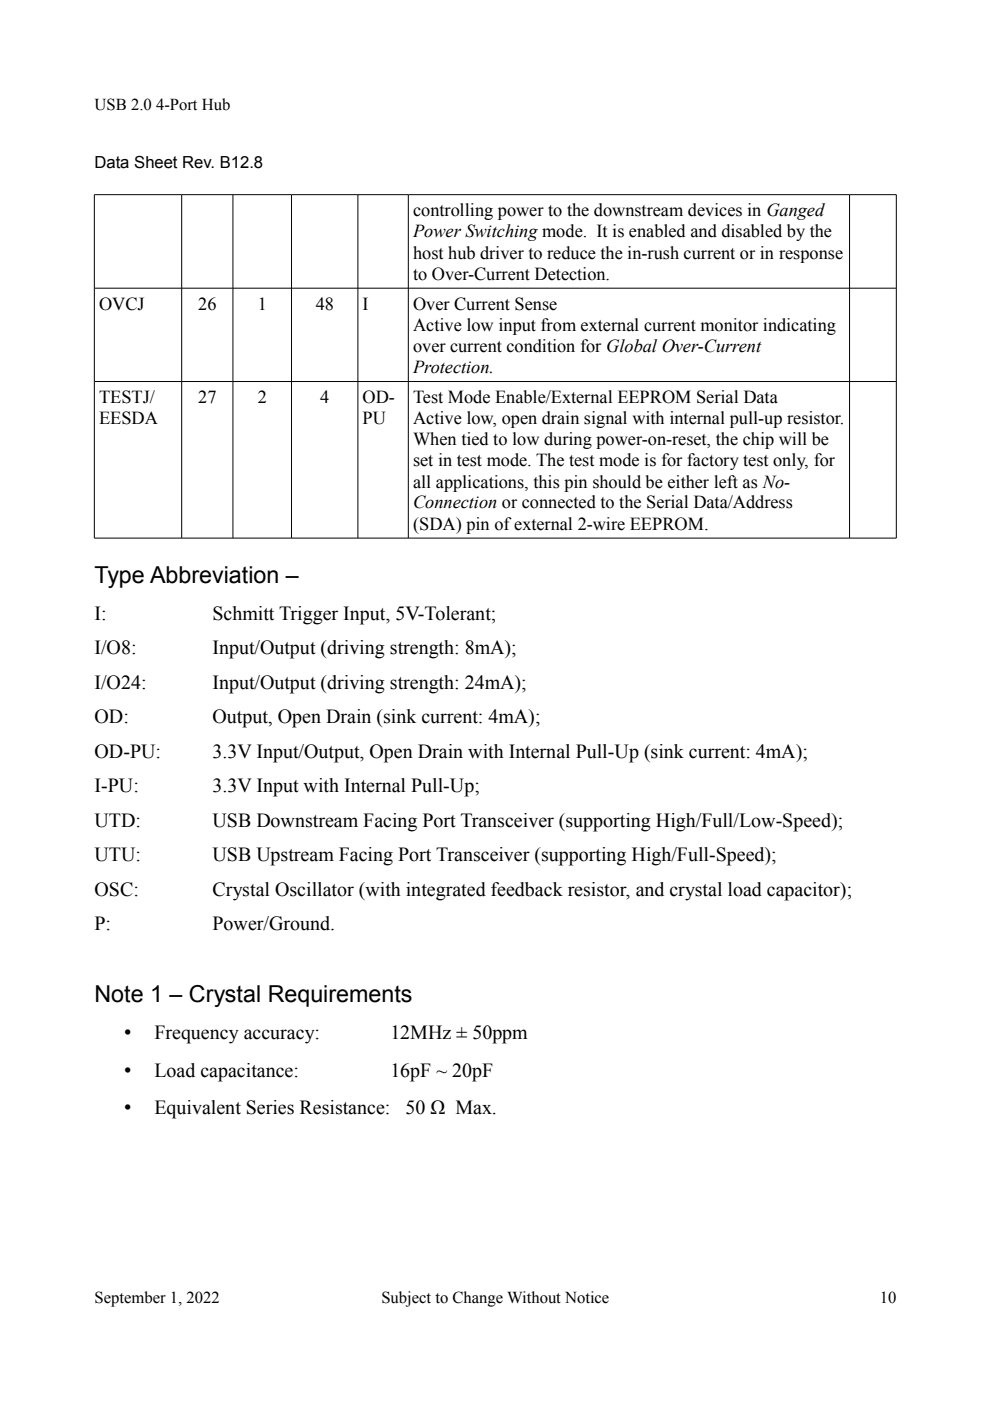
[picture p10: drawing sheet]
<svg xmlns="http://www.w3.org/2000/svg" width="210mm" height="297mm" viewBox="0 0 210 297" stroke-linecap="round" stroke-linejoin="round" font-family="sans-serif">
<defs><g id="words">
<g font-size="4.9">
<text x="20" y="123.6">Type Abbreviation –</text>
<text x="20" y="212.5">Note 1 – Crystal Requirements</text>
</g>
<g font-size="4.2">
<text x="20" y="131.4">I:</text>
<text x="45" y="131.4">Schmitt Trigger Input, 5V-Tolerant;</text>
<text x="20" y="138.7">I/O8:</text>
<text x="45" y="138.7">Input/Output (driving strength: 8mA);</text>
<text x="20" y="146">I/O24:</text>
<text x="45" y="146">Input/Output (driving strength: 24mA);</text>
<text x="20" y="153.4">OD:</text>
<text x="45" y="153.4">Output, Open Drain (sink current: 4mA);</text>
<text x="20" y="160.7">OD-PU:</text>
<text x="45" y="160.7">3.3V Input/Output, Open Drain with Internal Pull-Up (sink current: 4mA);</text>
<text x="20" y="168">I-PU:</text>
<text x="45" y="168">3.3V Input with Internal Pull-Up;</text>
<text x="20" y="175.3">UTD:</text>
<text x="45" y="175.3">USB Downstream Facing Port Transceiver (supporting High/Full/Low-Speed);</text>
<text x="20" y="182.6">UTU:</text>
<text x="45" y="182.6">USB Upstream Facing Port Transceiver (supporting High/Full-Speed);</text>
<text x="20" y="189.9">OSC:</text>
<text x="45" y="189.9">Crystal Oscillator (with integrated feedback resistor, and crystal load capacitor);</text>
<text x="20" y="197.2">P:</text>
<text x="45" y="197.2">Power/Ground.</text>
<text x="26.4" y="220.3">•</text>
<text x="32.7" y="220.3">Frequency accuracy:</text>
<text x="82.8" y="220.3">12MHz ± 50ppm</text>
<text x="26.4" y="228.2">•</text>
<text x="32.7" y="228.2">Load capacitance:</text>
<text x="82.8" y="228.2">16pF ~ 20pF</text>
<text x="26.4" y="236.2">•</text>
<text x="32.7" y="236.2">Equivalent Series Resistance:</text>
<text x="86" y="236.2">50 Ω Max.</text>
</g>
<g font-size="3.9">
<text x="87.6" y="45.9">controlling power to the downstream devices in Ganged</text>
<text x="87.6" y="50.3">Power Switching mode. It is enabled and disabled by the</text>
<text x="87.6" y="54.8">host hub driver to reduce the in-rush current or in response</text>
<text x="87.6" y="59.3">to Over-Current Detection.</text>
<text x="21" y="65.7">OVCJ</text>
<text x="42.1" y="65.7">26</text>
<text x="54.7" y="65.7">1</text>
<text x="67" y="65.7">48</text>
<text x="76.9" y="65.7">I</text>
<text x="87.6" y="65.7">Over Current Sense</text>
<text x="87.6" y="70.2">Active low input from external current monitor indicating</text>
<text x="87.6" y="74.6">over current condition for Global Over-Current</text>
<text x="87.6" y="79.1">Protection.</text>
<text x="21" y="85.5">TESTJ/</text>
<text x="21" y="90">EESDA</text>
<text x="42.1" y="85.5">27</text>
<text x="54.7" y="85.5">2</text>
<text x="67.9" y="85.5">4</text>
<text x="76.9" y="85.5">OD-</text>
<text x="76.9" y="90">PU</text>
<text x="87.6" y="85.5">Test Mode Enable/External EEPROM Serial Data</text>
<text x="87.6" y="90">Active low, open drain signal with internal pull-up resistor.</text>
<text x="87.6" y="94.4">When tied to low during power-on-reset, the chip will be</text>
<text x="87.6" y="98.9">set in test mode. The test mode is for factory test only, for</text>
<text x="87.6" y="103.4">all applications, this pin should be either left as No-</text>
<text x="87.6" y="107.8">Connection or connected to the Serial Data/Address</text>
<text x="87.6" y="112.3">(SDA) pin of external 2-wire EEPROM.</text>
</g>
<g font-size="3.5">
<text x="20" y="23.3">USB 2.0 4-Port Hub</text>
<text x="20" y="35.6">Data Sheet Rev. B12.8</text>
<text x="20" y="276.2">September 1, 2022</text>
<text x="80.9" y="276.2">Subject to Change Without Notice</text>
<text x="186.5" y="276.2">10</text>
</g>
</g></defs>
<path d="M20 41.3h170v72.8h-170zM38.5 41.3v72.8M49.4 41.3v72.8M61.8 41.3v72.8M75.9 41.3v72.8M86.6 41.3v72.8M180.1 41.3v72.8M20 61.1h170M20 80.9h170" fill="none" stroke="#000" stroke-width=".21"/>
<use href="#words"/>
</svg>
